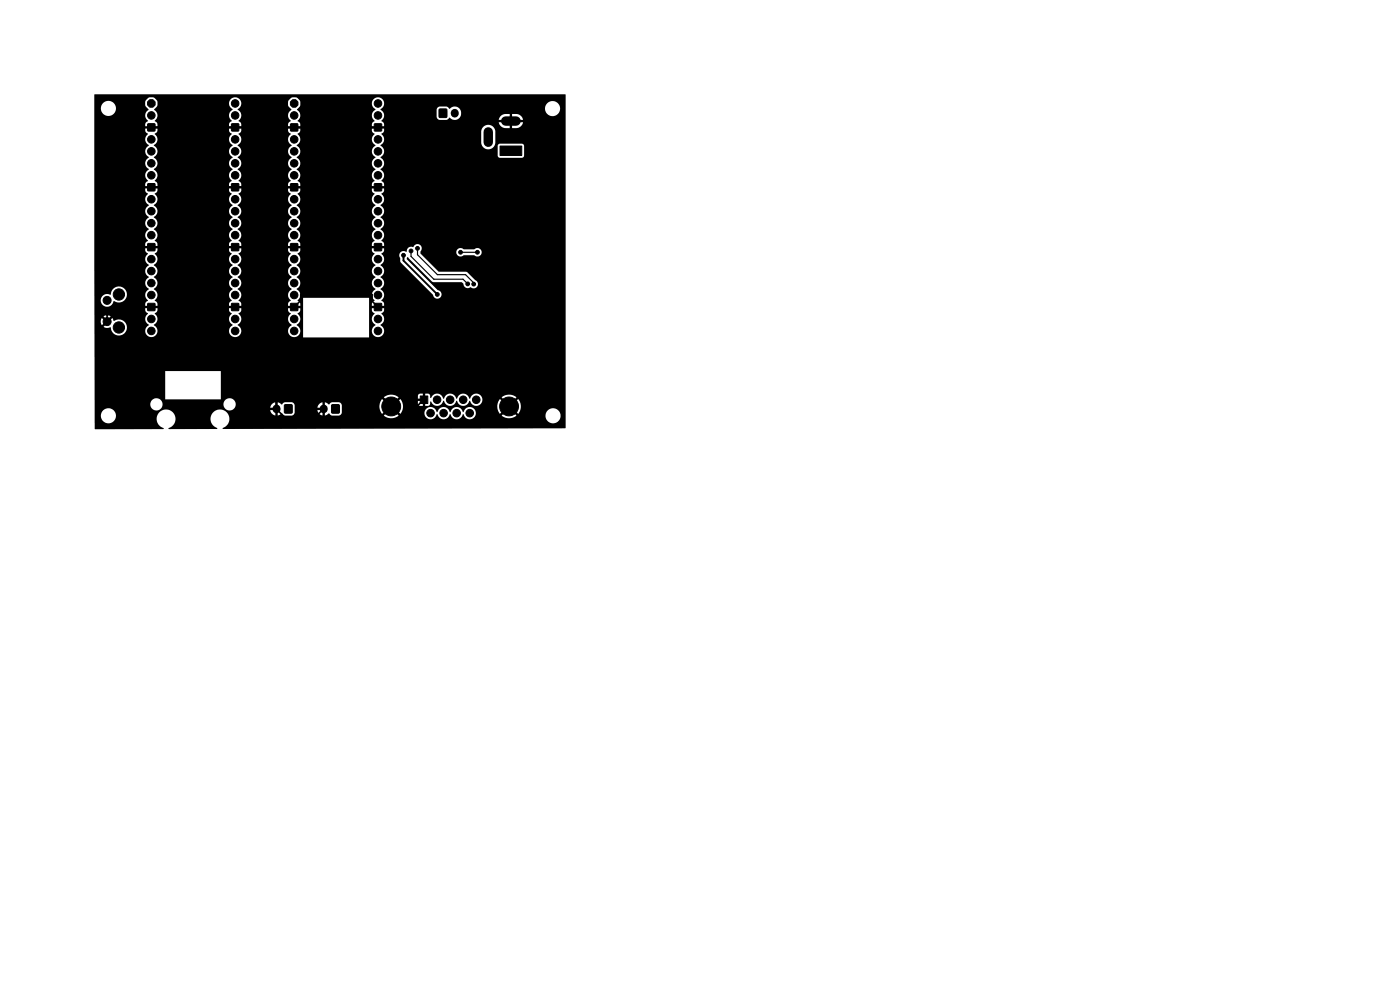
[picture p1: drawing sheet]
<svg xmlns="http://www.w3.org/2000/svg" width="297mm" height="210mm" viewBox="0 0 297 210" stroke-linecap="round" stroke-linejoin="round" font-family="sans-serif">
<g fill="#000" stroke="#000" stroke-width=".21">
<path d="M31.4 26.3h1.4v1.5h-1.4zM31.4 39h1.4v1.5h-1.4zM49.1 39h1.5v1.5h-1.5zM49.1 26.3h1.5v1.5h-1.5zM61.7 26.3h1.4v1.5h-1.4zM61.7 39h1.4v1.5h-1.4zM79.4 39h1.5v1.5h-1.5zM79.4 26.3h1.5v1.5h-1.5zM93.2 23.2h1.6v1.7h-1.6zM106.1 31h4.6v2h-4.6zM31.4 51.7h1.4v1.5h-1.4zM49.1 51.7h1.5v1.5h-1.5z"/>
<path d="M61.7 51.7h1.4v1.5h-1.4zM79.4 51.7h1.5v1.5h-1.5zM31.4 64.4h1.4v1.5h-1.4zM49.1 64.4h1.5v1.5h-1.5zM61.7 64.4h1.4v1.5h-1.4zM79.4 64.4h1.5v1.5h-1.5zM60.4 85.9h1.5v1.7h-1.5zM70.4 85.9h1.5v1.7h-1.5zM89.2 84h1.6v1.6h-1.6z"/>
<circle cx="32.1" cy="21.9" r=".84"/>
<circle cx="32.1" cy="34.6" r=".8"/>
<circle cx="32.1" cy="24.5" r=".8"/>
<circle cx="32.1" cy="29.6" r=".8"/>
<circle cx="32.1" cy="37.2" r=".8"/>
<circle cx="32.1" cy="32.1" r=".8"/>
<circle cx="49.9" cy="37.2" r=".8"/>
<circle cx="49.9" cy="21.9" r=".8"/>
<circle cx="49.9" cy="29.6" r=".8"/>
<circle cx="49.9" cy="34.6" r=".8"/>
<circle cx="49.9" cy="24.5" r=".8"/>
<circle cx="49.9" cy="32.1" r=".8"/>
<circle cx="62.4" cy="21.9" r=".84"/>
<circle cx="62.4" cy="34.6" r=".8"/>
<circle cx="62.4" cy="37.2" r=".8"/>
<circle cx="62.4" cy="32.1" r=".8"/>
<circle cx="62.4" cy="29.6" r=".8"/>
<circle cx="62.4" cy="24.5" r=".8"/>
<circle cx="80.2" cy="32.1" r=".8"/>
<circle cx="80.2" cy="29.6" r=".8"/>
<circle cx="80.2" cy="24.5" r=".8"/>
<circle cx="80.2" cy="21.9" r=".8"/>
<circle cx="80.2" cy="34.6" r=".8"/>
<circle cx="80.2" cy="37.2" r=".8"/>
<circle cx="32.1" cy="42.3" r=".8"/>
<circle cx="32.1" cy="49.9" r=".8"/>
<circle cx="32.1" cy="47.3" r=".8"/>
<circle cx="32.1" cy="44.8" r=".8"/>
<circle cx="32.1" cy="55" r=".8"/>
<circle cx="32.1" cy="57.5" r=".8"/>
<circle cx="49.9" cy="42.3" r=".8"/>
<circle cx="49.9" cy="44.8" r=".8"/>
<circle cx="49.9" cy="49.9" r=".8"/>
<circle cx="49.9" cy="57.5" r=".8"/>
<circle cx="49.9" cy="47.3" r=".8"/>
<circle cx="49.9" cy="55" r=".8"/>
<circle cx="62.4" cy="49.9" r=".8"/>
<circle cx="62.4" cy="47.3" r=".8"/>
<circle cx="62.4" cy="55" r=".8"/>
<circle cx="62.4" cy="44.8" r=".8"/>
<circle cx="62.4" cy="57.5" r=".8"/>
<circle cx="62.4" cy="42.3" r=".8"/>
<circle cx="80.2" cy="57.5" r=".8"/>
<circle cx="80.2" cy="47.3" r=".8"/>
<circle cx="80.2" cy="44.8" r=".8"/>
<circle cx="80.2" cy="49.9" r=".8"/>
<circle cx="80.2" cy="55" r=".8"/>
<circle cx="80.2" cy="42.3" r=".8"/>
<circle cx="85.6" cy="54.2" r=".4"/>
<circle cx="87.2" cy="53.2" r=".4"/>
<circle cx="88.6" cy="52.7" r=".4"/>
<circle cx="91.2" cy="41.5" r=".4"/>
<circle cx="91.2" cy="48" r=".4"/>
<circle cx="97.7" cy="53.5" r=".4"/>
<circle cx="101.3" cy="53.5" r=".4"/>
<circle cx="22.7" cy="63.7" r=".85"/>
<circle cx="22.7" cy="68.2" r=".85"/>
<circle cx="25.2" cy="69.5" r="1.2"/>
<circle cx="25.2" cy="62.5" r="1.2"/>
<circle cx="32.1" cy="62.6" r=".8"/>
<circle cx="32.1" cy="60" r=".8"/>
<circle cx="32.1" cy="67.7" r=".8"/>
<circle cx="32.1" cy="70.2" r=".8"/>
<circle cx="49.9" cy="60" r=".8"/>
<circle cx="49.9" cy="67.7" r=".8"/>
<circle cx="49.9" cy="62.6" r=".8"/>
<circle cx="49.9" cy="70.2" r=".8"/>
<circle cx="62.4" cy="67.7" r=".8"/>
<circle cx="62.4" cy="70.2" r=".8"/>
<circle cx="62.4" cy="62.6" r=".8"/>
<circle cx="62.4" cy="60" r=".8"/>
<circle cx="80.2" cy="67.7" r=".8"/>
<circle cx="80.2" cy="70.2" r=".8"/>
<circle cx="80.2" cy="62.6" r=".8"/>
<circle cx="80.2" cy="60" r=".8"/>
<circle cx="92.8" cy="62.5" r=".4"/>
<circle cx="99.2" cy="60.2" r=".4"/>
<circle cx="100.5" cy="60.3" r=".4"/>
<circle cx="83" cy="86.2" r="2"/>
<circle cx="91.3" cy="87.6" r=".8"/>
<circle cx="92.7" cy="84.8" r=".8"/>
<circle cx="94.1" cy="87.6" r=".8"/>
<circle cx="95.5" cy="84.8" r=".8"/>
<circle cx="96.9" cy="87.6" r=".8"/>
<circle cx="98.3" cy="84.8" r=".8"/>
<circle cx="99.6" cy="87.6" r=".8"/>
<circle cx="101" cy="84.8" r=".8"/>
<circle cx="108" cy="86.2" r="2"/>
</g>
<path d="M96.5 23.9v.2M58.7 86.7v.1M68.7 86.7v.1" fill="none" stroke="#000" stroke-width="1.7"/>
<path d="M103.6 28v2.2M107.3 25.7h2.2" fill="none" stroke="#000" stroke-width="2"/>
<g fill="none" stroke="#000" stroke-width=".35">
<path d="M32.1 39.7h48.1M32.1 27h48.1M62.4 39.7h.1M62.4 27h.1M72.2 27l-.2 .3-.1 34.2M72 52.4l-.1 .1M91.2 46.4h-3.2l-6.1 6h-49.8M91.2 46.4h.1M91.2 41.5v6.5M62.4 65.1h-34l-1.3 1.3h-3.9l-.5 .5v1.3M62.4 65.1h.1M62.4 65.1l1.4-1.4v-1.2l1-1h13.1l1 1v1.4l1.3 1.2"/>
<path d="M90 84.8l-2.1 1.9v3.4M108 86.2l-3.9 3.9h-17.2l-10.5-10.5h-14.3l-3.5 3.5v3.6l2.1 2.1h5.9l2-2.1"/>
</g>
<path d="M85.6 54.2v1.1l7.2 7.2" fill="none" stroke="#000" stroke-width=".4"/>
<path d="M87.2 53.2v1.2l4.8 4.8h6.2l1 1M88.6 52.7v1.3l4.2 4.3h6l1.7 1.7v.3M97.7 53.5h3.6" fill="none" stroke="#000" stroke-width=".25"/>
<path d="M20 20.1h100l-.1 70.7-72.6 .2-.1-.1a2.02 2.02 0 0 0 1.3-2.9 2.02 2.02 0 0 0-3.1-.6 2.02 2.02 0 0 0 .2 3.2l.5 .3-10.3 .1-.1-.1a2.02 2.02 0 0 0 1.5-2.8 2.02 2.02 0 0 0-3.1-.8 2.02 2.02 0 0 0-.2 3.1l.8 .6h-14.5l-.1-2.8h1.3a1.61 1.61 0 0 0 2.3 1.4 1.61 1.61 0 0 0 .2-2.7 1.61 1.61 0 0 0-2.5 1v.3h-1.3v-2.4h11.8a1.31 1.31 0 0 0 1.3 1.3 1.31 1.31 0 0 0 1.3-1.3h12.9v.2a1.3 1.3 0 0 0 1.8 1l8.1 .1a1.45 1.45 0 0 0 1.1 1 1.45 1.45 0 0 0 1.4-.4l.6 .5h1.4l.6-.5 .1-.7h4.8a1.45 1.45 0 0 0 1.1 1.1 1.45 1.45 0 0 0 1.4-.4l.3 .3 .4 .2h10.9l.3 .1a2.5 2.5 0 0 0 2.9-.1l-1.6-1.6-1.6 1.6h-9.5l.3-.2 .3-.4v-1.4h8l.2 .9 .4 .7 1.5-1.6h.7l1.6 1.6 .2-.2h4.9a1.34 1.34 0 0 0 1.3 1.3 1.34 1.34 0 0 0 1.4-1h.1a1.35 1.35 0 0 0 1.3 1 1.35 1.35 0 0 0 1.4-1h.1a1.35 1.35 0 0 0 1.3 1 1.35 1.35 0 0 0 1.3-1h.2a1.31 1.31 0 0 0 1.1 1 1.31 1.31 0 0 0 1.3-.7h5.6l.3 .1a2.49 2.49 0 0 0 2.8-.1l6.2 .1a1.61 1.61 0 0 0 2.5 1.1 1.61 1.61 0 0 0-.2-2.7 1.61 1.61 0 0 0-2.3 1.5h-6.2l-1.5-1.6-1.6 1.6-5.5-.1a1.34 1.34 0 0 0-1-1.7 1.34 1.34 0 0 0-1.6 1h-.1a1.35 1.35 0 0 0-1.4-1.1 1.35 1.35 0 0 0-1.3 1.1h-.1a1.35 1.35 0 0 0-1.3-1.1 1.35 1.35 0 0 0-1.3 1.1h-.2a1.31 1.31 0 0 0-1.4-1.1 1.31 1.31 0 0 0-1.2 1.3h-4.9l.3-.8 .1-.6h20l.2 .9 .4 .7 1.5-1.6h.7l1.6 1.6a2.48 2.48 0 0 0 0-3.2l-1.6 1.6h-.7l-1.5-1.6-.4 .7-.2 .9h-20l-.3-1.1h3.5v.7l.4 .3h1.8l.3-.3 .1-.6 .3 .3a1.35 1.35 0 0 0 1.4 .6 1.35 1.35 0 0 0 1.1-1.1h.1a1.35 1.35 0 0 0 1.3 1.1 1.35 1.35 0 0 0 1.3-1.1h.2a1.35 1.35 0 0 0 1.3 1.1 1.35 1.35 0 0 0 1.3-1.1h.1a1.31 1.31 0 0 0 1.7 1 1.31 1.31 0 0 0 .8-1.7h4.2l1.6 1.6 1.6-1.6-.3-.2a2.5 2.5 0 0 0-2.9 .2h-4.2v-.2a1.35 1.35 0 0 0-1.4-.6 1.35 1.35 0 0 0-1.1 1.1h-.1a1.35 1.35 0 0 0-1.4-1.1 1.35 1.35 0 0 0-1.3 1.1h-.1a1.35 1.35 0 0 0-1.3-1.1 1.35 1.35 0 0 0-1.4 1.1h-.1a1.32 1.32 0 0 0-1.2-1.1 1.32 1.32 0 0 0-1.3 .9h-.2l-.1-.5-.2-.3-.8-.1v2.6h-.5v-1h-4.5l-.3-.5-1.6 1.6h-.7l-1.5-1.6-.4 .7-.2 .9h-8l-.1-.6-.5-.3h-1.5l-.6 .5-.9-.5v2.8h-.5v-1.1h-5.9v-.5h5.9v-1.2a1.34 1.34 0 0 0-1.1 1.2h-4.8l-.1-.8-.5-.4h-1.5l-.6 .5-.9-.5v2.8h-.5v-1.1h-9.2l.6-.5h8.6v-1.2l-.8 .5-.3 .7h-7.5a1.3 1.3 0 0 0-.7-2 1.3 1.3 0 0 0-1.7 1.3h-12.9l-.2-.7-.4-.4h12.9v-.4h34.6l1.6 1.6 1.3-1.3h5.4v-1.1l-.9 .1-.1 1h-4.4l.3-.3a2.5 2.5 0 0 0-3.2 0h-34.6v-5.6h-11.8v6l-1.2-.1a1.31 1.31 0 0 0-1.9 1.2h-11.8l-.1-16.5h2l.7 .3 .8-.2a1.74 1.74 0 0 0 1.3 1.7 1.74 1.74 0 0 0 2-.9h4v.2a1.31 1.31 0 0 0 1.4 1.1 1.31 1.31 0 0 0 1.2-1.3h15.2v.2a1.31 1.31 0 0 0 1.4 1.1 1.31 1.31 0 0 0 1.2-1.3h9.9v.2a1.33 1.33 0 0 0 2.2 .8 1.33 1.33 0 0 0-.4-2.3 1.44 1.44 0 0 0 .2-2.4l.6-.5v-.6h-2.6l.1 .6 .5 .6a1.4 1.4 0 0 0 .2 2.3l-.6 .7-.2 .6h-9.9a1.57 1.57 0 0 0-.8-1.3 1.44 1.44 0 0 0 .2-2.4l.5-.5 .1-.6h-2.6v.6l.6 .6a1.39 1.39 0 0 0 .2 2.3l-.6 .7-.2 .6h-15.2a1.59 1.59 0 0 0-.8-1.3 1.44 1.44 0 0 0 .2-2.4l.5-.5 .1-.6h-2.6l.1 .6 .5 .6a1.39 1.39 0 0 0 .2 2.3l-.6 .7-.2 .6h-4a1.74 1.74 0 0 0-.5-2.1 1.74 1.74 0 0 0-2.2 0l-.3-.6-1.8 1.8h-2v-1.1h1.4l.2 .8 .8-.8-.8-.7-.2 .7h-1.4v-1.1h2l.7 .8 .8-.8a1.33 1.33 0 0 0-1.5 0h-2v-3.4h1.4v.3a1.36 1.36 0 0 0 1.3 1.1 1.36 1.36 0 0 0 1.4-1.2l.1-.1a1.71 1.71 0 0 0 2.7-1.2h3.9l.2 .6 .4 .6-.5 .4-.1 .7h2.6l-.1-.7-.5-.4 .4-.6 .2-.6h15.2l.2 .6 .4 .6-.6 .4v.7h2.6l-.1-.7-.5-.4 .4-.6 .2-.6h9.9l.2 .6 .4 .6-.5 .4-.1 .7h2.6v-.7l-.6-.5 .5-.5h.7v8.4h14v-1.4h.6v.2a1.33 1.33 0 0 0 2.1 .8 1.33 1.33 0 0 0-.3-2.3 1.44 1.44 0 0 0 .2-2.4l.5-.5 .1-.6h-2.6v.6l.6 .6a1.4 1.4 0 0 0 .2 2.3l-.6 .7-.2 .6h-.6v-7h-14.7l.1-.6h15.2l.2 .6 .4 .6-.6 .4v.7h2.6l-.1-.7-.5-.4a1.44 1.44 0 0 0-.2-2.5 1.42 1.42 0 0 0 .8-1.3 1.42 1.42 0 0 0-.8-1.2 1.42 1.42 0 0 0 .8-1.3 1.42 1.42 0 0 0-.8-1.3l.1-.1a1.3 1.3 0 0 0 .4-1.9h3.5l.4 1.5 6.7 6.8a.92 .92 0 0 0 1 .9 .92 .92 0 0 0 .9-.9 .92 .92 0 0 0-.9-1l-6.5-6.5v-.2a.25 .25 0 0 1 .3-.2 .25 .25 0 0 1 .2 .3l5 4.9 6.1 .1 .4 .3a1.02 1.02 0 0 0 1.6 .8 .91 .91 0 0 0 1.4-.3 .91 .91 0 0 0-.5-1.3l-1.9-1.7-5.8-.1-3.9-3.8v-.3h7.6v.2a.95 .95 0 0 0 1.6 .4l2.2 .1a.92 .92 0 0 0 1.3-.1 .92 .92 0 0 0 0-1.3 .92 .92 0 0 0-1.3 .1h-2.2a.91 .91 0 0 0-1-.2 .91 .91 0 0 0-.6 .8h-7.6v-.1a.95 .95 0 0 0-.2-1.5 .95 .95 0 0 0-1.4 .5 1.04 1.04 0 0 0-1.4 1h-.1a.9 .9 0 0 0-1.4 .8h-3.5l-.3-.4 .5-.5 .1-.6h-2.6v.6l.6 .6a1.4 1.4 0 0 0 .2 2.3 1.42 1.42 0 0 0-.8 1.3 1.42 1.42 0 0 0 .8 1.3 1.42 1.42 0 0 0-.8 1.2 1.42 1.42 0 0 0 .8 1.3l-.6 .6-.2 .7h-15.2a1.59 1.59 0 0 0-.8-1.3 1.42 1.42 0 0 0 .8-1.3 1.42 1.42 0 0 0-.8-1.2 1.42 1.42 0 0 0 .8-1.3 1.42 1.42 0 0 0-.8-1.3 1.44 1.44 0 0 0 .2-2.4l.6-.5v-.6h-2.6l.1 .6 .5 .6a1.4 1.4 0 0 0 .2 2.3 1.42 1.42 0 0 0-.8 1.3 1.42 1.42 0 0 0 .8 1.3 1.42 1.42 0 0 0-.8 1.2 1.42 1.42 0 0 0 .8 1.3l-.6 .6-.2 .7h-9.9a1.52 1.52 0 0 0-.8-1.3 1.42 1.42 0 0 0 .8-1.3 1.42 1.42 0 0 0-.8-1.2 1.42 1.42 0 0 0 .8-1.3 1.42 1.42 0 0 0-.8-1.3 1.44 1.44 0 0 0 .2-2.4l.5-.5 .1-.6h-2.6v.6l.6 .6a1.39 1.39 0 0 0 .2 2.3 1.42 1.42 0 0 0-.8 1.3 1.42 1.42 0 0 0 .8 1.3 1.42 1.42 0 0 0-.8 1.2 1.42 1.42 0 0 0 .8 1.3l-.6 .6-.2 .7h-15.2a1.59 1.59 0 0 0-.8-1.3 1.42 1.42 0 0 0 .8-1.3 1.42 1.42 0 0 0-.8-1.2 1.42 1.42 0 0 0 .8-1.3 1.42 1.42 0 0 0-.8-1.3 1.44 1.44 0 0 0 .2-2.4l.5-.5 .1-.6h-2.6l.1 .6 .5 .6a1.39 1.39 0 0 0 .2 2.3 1.42 1.42 0 0 0-.8 1.3 1.42 1.42 0 0 0 .8 1.3 1.42 1.42 0 0 0-.8 1.2 1.42 1.42 0 0 0 .8 1.3l-.6 .6-.2 .7h-3.9a1.73 1.73 0 0 0-1.7-1.8 1.73 1.73 0 0 0-1.7 1.7h-.2a1.35 1.35 0 0 0-1.9 1.2h-1.4v-13.8h10.8l.2 .6 .4 .6-.5 .4-.1 .7h2.6l-.1-.7-.5-.4 .4-.6 .2-.6h15.2l.2 .6 .4 .6-.6 .4v.7h2.6l-.1-.7-.5-.4 .4-.6 .2-.6h9.9l.2 .6 .4 .6-.5 .4-.1 .7h2.6v-.7l-.6-.4 .4-.6 .2-.6h15.2l.2 .6 .4 .6-.6 .4v.7h2.6l-.1-.7-.5-.5a1.39 1.39 0 0 0-.2-2.4 1.42 1.42 0 0 0 .8-1.3 1.42 1.42 0 0 0-.8-1.2 1.42 1.42 0 0 0 .8-1.3 1.42 1.42 0 0 0-.8-1.3 1.44 1.44 0 0 0 .2-2.4l.5-.5 .1-.6h-2.6v.6l.6 .6a1.39 1.39 0 0 0 .2 2.3 1.42 1.42 0 0 0-.8 1.3 1.42 1.42 0 0 0 .8 1.3 1.42 1.42 0 0 0-.8 1.2 1.42 1.42 0 0 0 .8 1.3l-.6 .6-.2 .7h-15.2a1.59 1.59 0 0 0-.8-1.3 1.42 1.42 0 0 0 .8-1.3 1.42 1.42 0 0 0-.8-1.2 1.42 1.42 0 0 0 .8-1.3 1.42 1.42 0 0 0-.8-1.3 1.44 1.44 0 0 0 .2-2.4l.6-.5v-.6h-2.6l.1 .6 .5 .6a1.39 1.39 0 0 0 .2 2.3 1.42 1.42 0 0 0-.8 1.3 1.42 1.42 0 0 0 .8 1.3 1.42 1.42 0 0 0-.8 1.2 1.42 1.42 0 0 0 .8 1.3l-.6 .6-.2 .7h-9.9a1.59 1.59 0 0 0-.8-1.3 1.42 1.42 0 0 0 .8-1.3 1.42 1.42 0 0 0-.8-1.2 1.42 1.42 0 0 0 .8-1.3 1.42 1.42 0 0 0-.8-1.3 1.44 1.44 0 0 0 .2-2.4l.5-.5 .1-.6h-2.6v.6l.6 .6a1.39 1.39 0 0 0 .2 2.3 1.42 1.42 0 0 0-.8 1.3 1.42 1.42 0 0 0 .8 1.3 1.42 1.42 0 0 0-.8 1.2 1.42 1.42 0 0 0 .8 1.3l-.6 .6-.2 .7h-15.2a1.59 1.59 0 0 0-.8-1.3 1.42 1.42 0 0 0 .8-1.3 1.42 1.42 0 0 0-.8-1.2 1.42 1.42 0 0 0 .8-1.3 1.42 1.42 0 0 0-.8-1.3 1.44 1.44 0 0 0 .2-2.4l.5-.5 .1-.6h-2.6l.1 .6 .5 .6a1.39 1.39 0 0 0 .2 2.3 1.42 1.42 0 0 0-.8 1.3 1.42 1.42 0 0 0 .8 1.3 1.42 1.42 0 0 0-.8 1.2 1.42 1.42 0 0 0 .8 1.3l-.6 .6-.2 .7h-10.8v-12.7h10.8l.2 .6 .4 .6-.5 .4-.1 .7h2.6l-.1-.7-.5-.4 .4-.6 .2-.6h15.2l.2 .6 .4 .6-.6 .4v.7h2.6l-.1-.7-.5-.4 .4-.6 .2-.6h9.9l.2 .6 .4 .6-.5 .4-.1 .7h2.6v-.7l-.6-.4 .4-.6 .2-.6h15.2l.2 .6 .4 .6-.6 .4v.7h2.6l-.1-.7-.5-.5a1.39 1.39 0 0 0-.2-2.4 1.42 1.42 0 0 0 .8-1.3 1.42 1.42 0 0 0-.8-1.2l.4-.4h24.5l.1 .3 .3 .2h4.7l.5-.4v-2.2l-.2-.3-.3-.1h-4.9l-.2 .4v2.1h-24.5a1.39 1.39 0 0 0-.4-2.2l.6-.6h20.8a1.5 1.5 0 0 0 1.5 1.5 1.5 1.5 0 0 0 1.5-1.5v-2.3a1.5 1.5 0 0 0-1.5-1.4 1.5 1.5 0 0 0-1.5 1.4v2.3h-20.8a1.44 1.44 0 0 0-.4-1.8l.5-.5 .1-.6h-2.6v.6l.6 .6a1.4 1.4 0 0 0 .2 2.3 1.42 1.42 0 0 0-.8 1.3 1.42 1.42 0 0 0 .8 1.3 1.42 1.42 0 0 0-.8 1.2 1.42 1.42 0 0 0 .8 1.3l-.6 .6-.2 .7h-15.2a1.59 1.59 0 0 0-.8-1.3 1.42 1.42 0 0 0 .8-1.3 1.42 1.42 0 0 0-.8-1.2 1.42 1.42 0 0 0 .8-1.3 1.42 1.42 0 0 0-.8-1.3 1.44 1.44 0 0 0 .2-2.4l.6-.5v-.6h-2.6l.1 .6 .5 .6a1.4 1.4 0 0 0 .2 2.3 1.42 1.42 0 0 0-.8 1.3 1.42 1.42 0 0 0 .8 1.3 1.42 1.42 0 0 0-.8 1.2 1.42 1.42 0 0 0 .8 1.3l-.6 .6-.2 .7h-9.9a1.59 1.59 0 0 0-.8-1.3 1.42 1.42 0 0 0 .8-1.3 1.42 1.42 0 0 0-.8-1.2 1.42 1.42 0 0 0 .8-1.3 1.42 1.42 0 0 0-.8-1.3 1.44 1.44 0 0 0 .2-2.4l.5-.5 .1-.6h-2.6v.6l.6 .6a1.39 1.39 0 0 0 .2 2.3 1.42 1.42 0 0 0-.8 1.3 1.42 1.42 0 0 0 .8 1.3 1.42 1.42 0 0 0-.8 1.2 1.42 1.42 0 0 0 .8 1.3l-.6 .6-.2 .7h-15.2a1.59 1.59 0 0 0-.8-1.3 1.42 1.42 0 0 0 .8-1.3 1.42 1.42 0 0 0-.8-1.2 1.42 1.42 0 0 0 .8-1.3 1.42 1.42 0 0 0-.8-1.3 1.44 1.44 0 0 0 .2-2.4l.5-.5 .1-.6h-2.6l.1 .6 .5 .6a1.39 1.39 0 0 0 .2 2.3 1.42 1.42 0 0 0-.8 1.3 1.42 1.42 0 0 0 .8 1.3 1.42 1.42 0 0 0-.8 1.2 1.42 1.42 0 0 0 .8 1.3l-.6 .6-.2 .7h-10.8v-14.2h1.4a1.6 1.6 0 0 0 2.1 1.5 1.6 1.6 0 0 0 .8-2.5h6.5l.1 .5 .6 .7a1.53 1.53 0 0 0-.1 2.5l-.5 .4-.1 .7h2.6l-.1-.7-.5-.4 .4-.6 .2-.6h15.2l.2 .6 .4 .6-.6 .4v.7h2.6l-.1-.7-.5-.5a1.39 1.39 0 0 0-.2-2.4l.6-.6 .2-.6h9.9l.1 .5 .6 .8a1.44 1.44 0 0 0-.1 2.4l-.5 .4-.1 .7h2.6v-.7l-.6-.4 .4-.6 .2-.6h15.2l.2 .6 .4 .6-.6 .4v.7h2.6v-.5l-.2-.4h24.5a1.49 1.49 0 0 0 1.4 1.3h.9v-1.3h.5v1.3h1.1a1.49 1.49 0 0 0 1.3-1.3h-29.7l-.4-.2 .6-1h11.1l.2 .5 .5 .2h1.4l.7-.5 .6 .5h.5h11.6v-1.2h.5v1.2h2.4l-.1-.1a1.5 1.5 0 0 0-1.4-1.1h-2.5a1.49 1.49 0 0 0-1.2 1.2h-9.1a1.47 1.47 0 0 0 .8-2.4h18.1v.3a1.61 1.61 0 0 0 2.6 1 1.61 1.61 0 0 0-.3-2.7 1.61 1.61 0 0 0-2.3 1.4h-18.1l-.2-.1a1.56 1.56 0 0 0-2 .2l-.6-.5h-1.4l-.4 .2-.3 .4v1.5h-11.1a1.47 1.47 0 0 0-.8-1.5 1.34 1.34 0 0 0 .5-2 1.34 1.34 0 0 0-2.1 0 1.34 1.34 0 0 0 .6 2l-.6 .6-.2 .7h-15.2a1.37 1.37 0 0 0-.7-1.2l.7-.9v-.8l-.6-.8-.4-.2-.7 .1-.3 .1-.5 .6-.1 .6h-9.9a1.32 1.32 0 0 0-2.1-1.1 1.32 1.32 0 0 0 .3 2.3l-.6 .6-.2 .7h-15.2a1.37 1.37 0 0 0-.7-1.2l.6-.8 .1-.8-.2-.5-.7-.6h-.8l-.3 .2-.5 .6-.1 .6h-6.5l-.2-.1a1.61 1.61 0 0 0-1.7-.4 1.61 1.61 0 0 0-1 1.5h-1.4z" fill="#000"/>
</svg>
